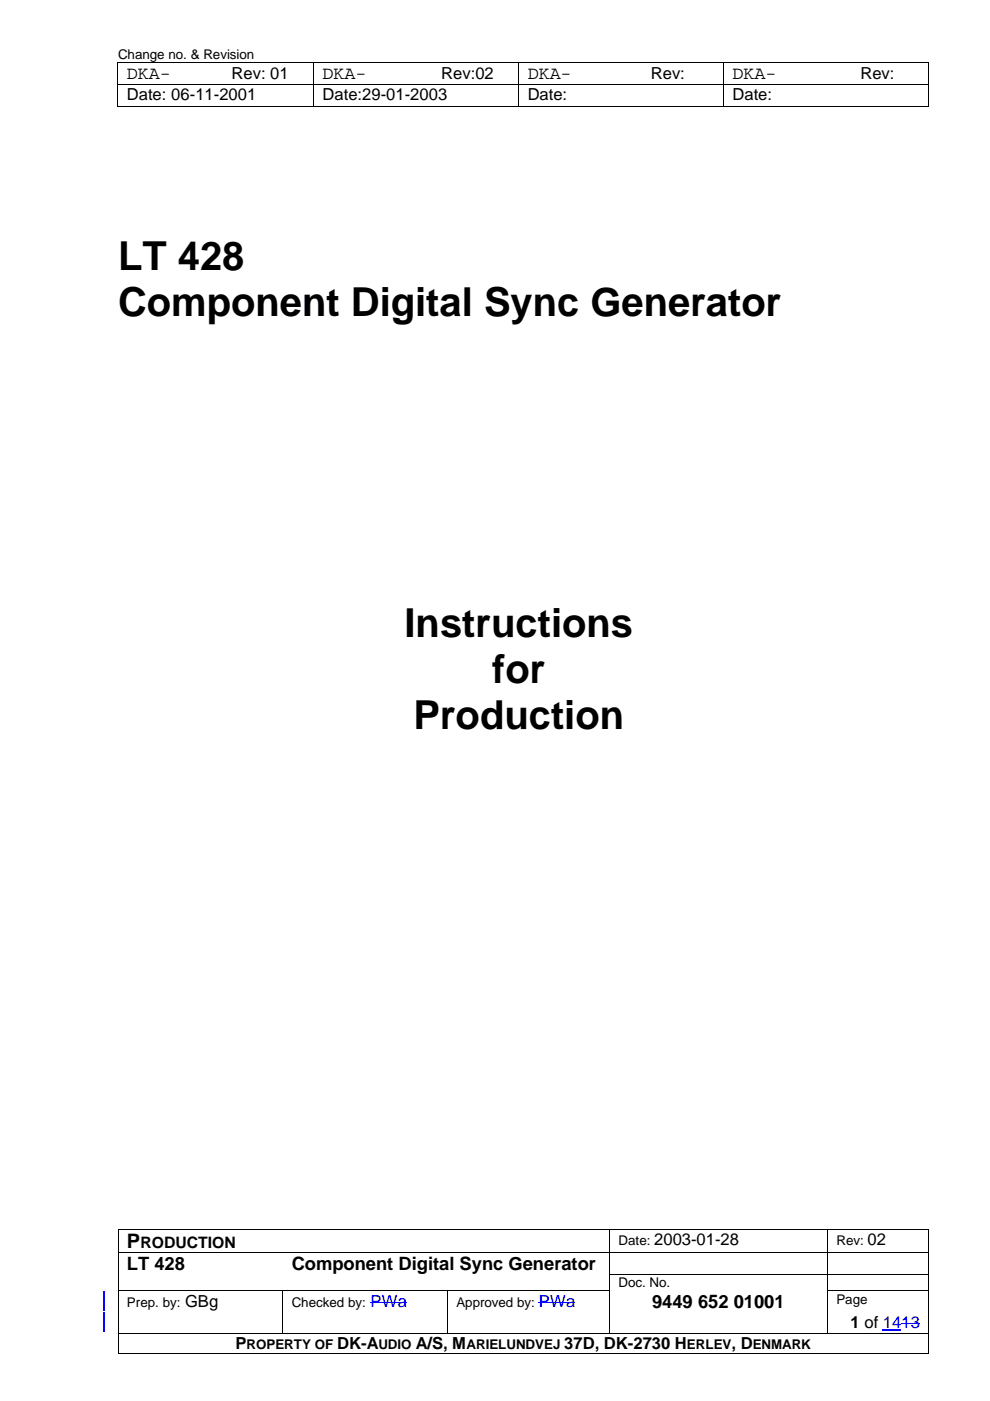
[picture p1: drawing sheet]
<svg xmlns="http://www.w3.org/2000/svg" width="210mm" height="297mm" viewBox="0 0 210 297" stroke-linecap="round" stroke-linejoin="round" font-family="sans-serif">
<defs><g id="words">
<g font-size="8.5">
<text x="25" y="57.2">LT 428</text>
<text x="25" y="67">Component Digital Sync Generator</text>
<text x="85.8" y="135.1">Instructions</text>
<text x="104.4" y="144.9">for</text>
<text x="87.7" y="154.6">Production</text>
</g>
<text font-size="4.2" x="26.9" y="264.6">P</text>
<g font-size="3.9">
<text x="26.9" y="16.7">DKA-</text>
<text x="68.4" y="16.7">DKA-</text>
<text x="111.9" y="16.7">DKA-</text>
<text x="155.3" y="16.7">DKA-</text>
<text x="26.9" y="269.3">LT 428</text>
<text x="61.8" y="269.3">Component Digital Sync Generator</text>
<text x="138.3" y="277.4">9449 652 01001</text>
</g>
<g font-size="3.5">
<text x="49.1" y="16.7">Rev: 01</text>
<text x="93.6" y="16.7">Rev:02</text>
<text x="138" y="16.7">Rev:</text>
<text x="182.5" y="16.7">Rev:</text>
<text x="26.9" y="21.3">Date: 06-11-2001</text>
<text x="68.4" y="21.3">Date:29-01-2003</text>
<text x="111.9" y="21.3">Date:</text>
<text x="155.3" y="21.3">Date:</text>
<text x="138.7" y="264">2003-01-28</text>
<text x="183.9" y="264">02</text>
<text x="39.2" y="277.1">GBg</text>
<text x="180.3" y="281.5">1 of 1413</text>
<text x="50" y="286.1">P</text>
<text x="71.5" y="286.1">DK-A</text>
<text x="88.1" y="286.1">A/S, M</text>
<text x="119.6" y="286.1">37D, DK-2730 H</text>
<text x="155.1" y="286.1">, D</text>
</g>
<g font-size="3.5" fill="#00f">
<text x="78.6" y="277.1">PWa</text>
<text x="114.2" y="277.1">PWa</text>
</g>
<text font-size="3.3" x="29.8" y="264.6">RODUCTION</text>
<g font-size="2.8">
<text x="25" y="12.6">Change no. &amp; Revision</text>
<text x="131.1" y="264">Date:</text>
<text x="177.3" y="264">Rev:</text>
<text x="131.1" y="273">Doc. No.</text>
<text x="26.9" y="277.1">Prep. by:</text>
<text x="61.8" y="277.1">Checked by:</text>
<text x="96.8" y="277.1">Approved by:</text>
<text x="177.3" y="276.4">Page</text>
<text x="52.3" y="286.1">ROPERTY OF</text>
<text x="80.2" y="286.1">UDIO</text>
<text x="98.9" y="286.1">ARIELUNDVEJ</text>
<text x="145.6" y="286.1">ERLEV</text>
<text x="159.6" y="286.1">ENMARK</text>
</g>
</g></defs>
<g fill="#000">
<path d="M24.9 13.2h.2v.2h-.2zM24.9 17.8h.2v.2h-.2zM47.1 13.2h.1v.2h-.1zM47.1 17.8h.1v.2h-.1zM66.4 13.2h.2v.2h-.2zM66.4 17.8h.2v.2h-.2zM91.5 13.2h.2v.2h-.2zM91.5 17.8h.2v.2h-.2zM109.9 13.2h.2v.2h-.2zM109.9 17.8h.2v.2h-.2zM136 13.2h.1v.2h-.1zM136 17.8h.1v.2h-.1z"/>
<path d="M153.3 13.2h.2v.2h-.2zM153.3 17.8h.2v.2h-.2zM180.4 13.2h.2v.2h-.2zM180.4 17.8h.2v.2h-.2zM196.8 13.2h.2v.2h-.2zM196.8 17.8h.2v.2h-.2zM24.9 22.5h.2v.1h-.2zM66.4 22.5h.2v.1h-.2zM109.9 22.5h.2v.1h-.2zM153.3 22.5h.2v.1h-.2zM196.8 22.5h.2v.1h-.2zM24.9 260.5h.2v.2h-.2z"/>
<path d="M24.9 265.5h.2v.2h-.2zM24.9 270.2h.2v.2h-.2zM24.9 273.6h.2v.2h-.2zM59.8 265.5h.2v.2h-.2zM59.8 273.6h.2v.2h-.2zM59.9 273.6h.1v.2h-.1zM94.8 273.6h.2v.2h-.2zM129.2 260.5h.1v.2h-.1zM129.2 265.5h.1v.2h-.1zM129.2 270.2h.1v.2h-.1zM129.2 273.6h.1v.2h-.1zM175.3 260.5h.2v.2h-.2z"/>
<path d="M175.3 265.5h.2v.2h-.2zM175.3 270.2h.2v.2h-.2zM175.3 273.6h.2v.2h-.2zM196.8 260.5h.2v.2h-.2zM196.8 265.5h.2v.2h-.2zM196.8 270.2h.2v.2h-.2zM196.8 273.6h.2v.2h-.2zM24.9 282.7h.2v.2h-.2zM24.9 286.9h.2v.2h-.2zM59.9 282.7h.1v.2h-.1zM94.8 282.7h.2v.2h-.2zM129.2 282.7h.1v.2h-.1z"/>
<path d="M175.3 282.7h.2v.2h-.2zM196.8 282.7h.2v.2h-.2zM196.8 286.9h.2v.2h-.2z"/>
</g>
<g fill="none" stroke="#000" stroke-width=".21">
<path d="M25 13.4v4.4M25 18v4.5M25.1 13.3h22M25.1 17.9h22M47.2 13.3h19.2M47.2 17.9h19.2M66.5 13.4v4.4M66.5 18v4.5M66.6 13.3h24.9M66.6 17.9h24.9M91.7 13.3h18.2M91.7 17.9h18.2"/>
<path d="M110 13.4v4.4M110 18v4.5M110.1 13.3h25.9M110.1 17.9h25.9M136.1 13.3h17.2M136.1 17.9h17.2M153.4 13.4v4.4M153.4 18v4.5M153.5 13.3h26.9M153.5 17.9h26.9M180.6 13.3h16.2M180.6 17.9h16.2"/>
<path d="M196.9 13.4v4.4M196.9 18v4.5M25.1 22.5h41.3M66.6 22.5h43.3M110.1 22.5h43.2M153.5 22.5h43.3M25 260.7v4.8M25 265.7v4.5M25 270.4v3.2M25 273.8v8.9M25.1 260.6h104.1M25.1 265.6h34.7"/>
<path d="M25.1 273.7h34.7M59.9 273.8v8.9M60 265.6h69.2M60 273.7h34.8M94.9 273.8v8.9M95 273.7h34.2M129.2 260.7v4.8M129.2 265.7v4.5M129.2 270.4v3.2M129.2 273.8v8.9M129.3 260.6h46M129.3 265.6h46"/>
<path d="M129.3 270.3h46M175.4 260.7v4.8M175.4 265.7v4.5M175.4 270.4v3.2M175.4 273.8v8.9M175.5 260.6h21.3M175.5 265.6h21.3M175.5 270.3h21.3M175.5 273.7h21.3M196.9 260.7v4.8M196.9 265.7v4.5M196.9 270.4v3.2"/>
<path d="M196.9 273.8v8.9M25 282.9v4M25.1 282.8h34.8M25.1 287h171.7M60 282.8h34.8M95 282.8h34.2M129.3 282.8h46M175.5 282.8h21.3M196.9 282.9v4"/>
</g>
<path d="M78.6 276.3h7.6M114.2 276.3h7.7M191.1 280.7h3.9" fill="none" stroke="#00f" stroke-width=".21"/>
<path d="M22 273.8v4M22 278.2v4.1M187.2 282h3.9" fill="none" stroke="#00f" stroke-width=".25"/>
<use href="#words"/>
</svg>
